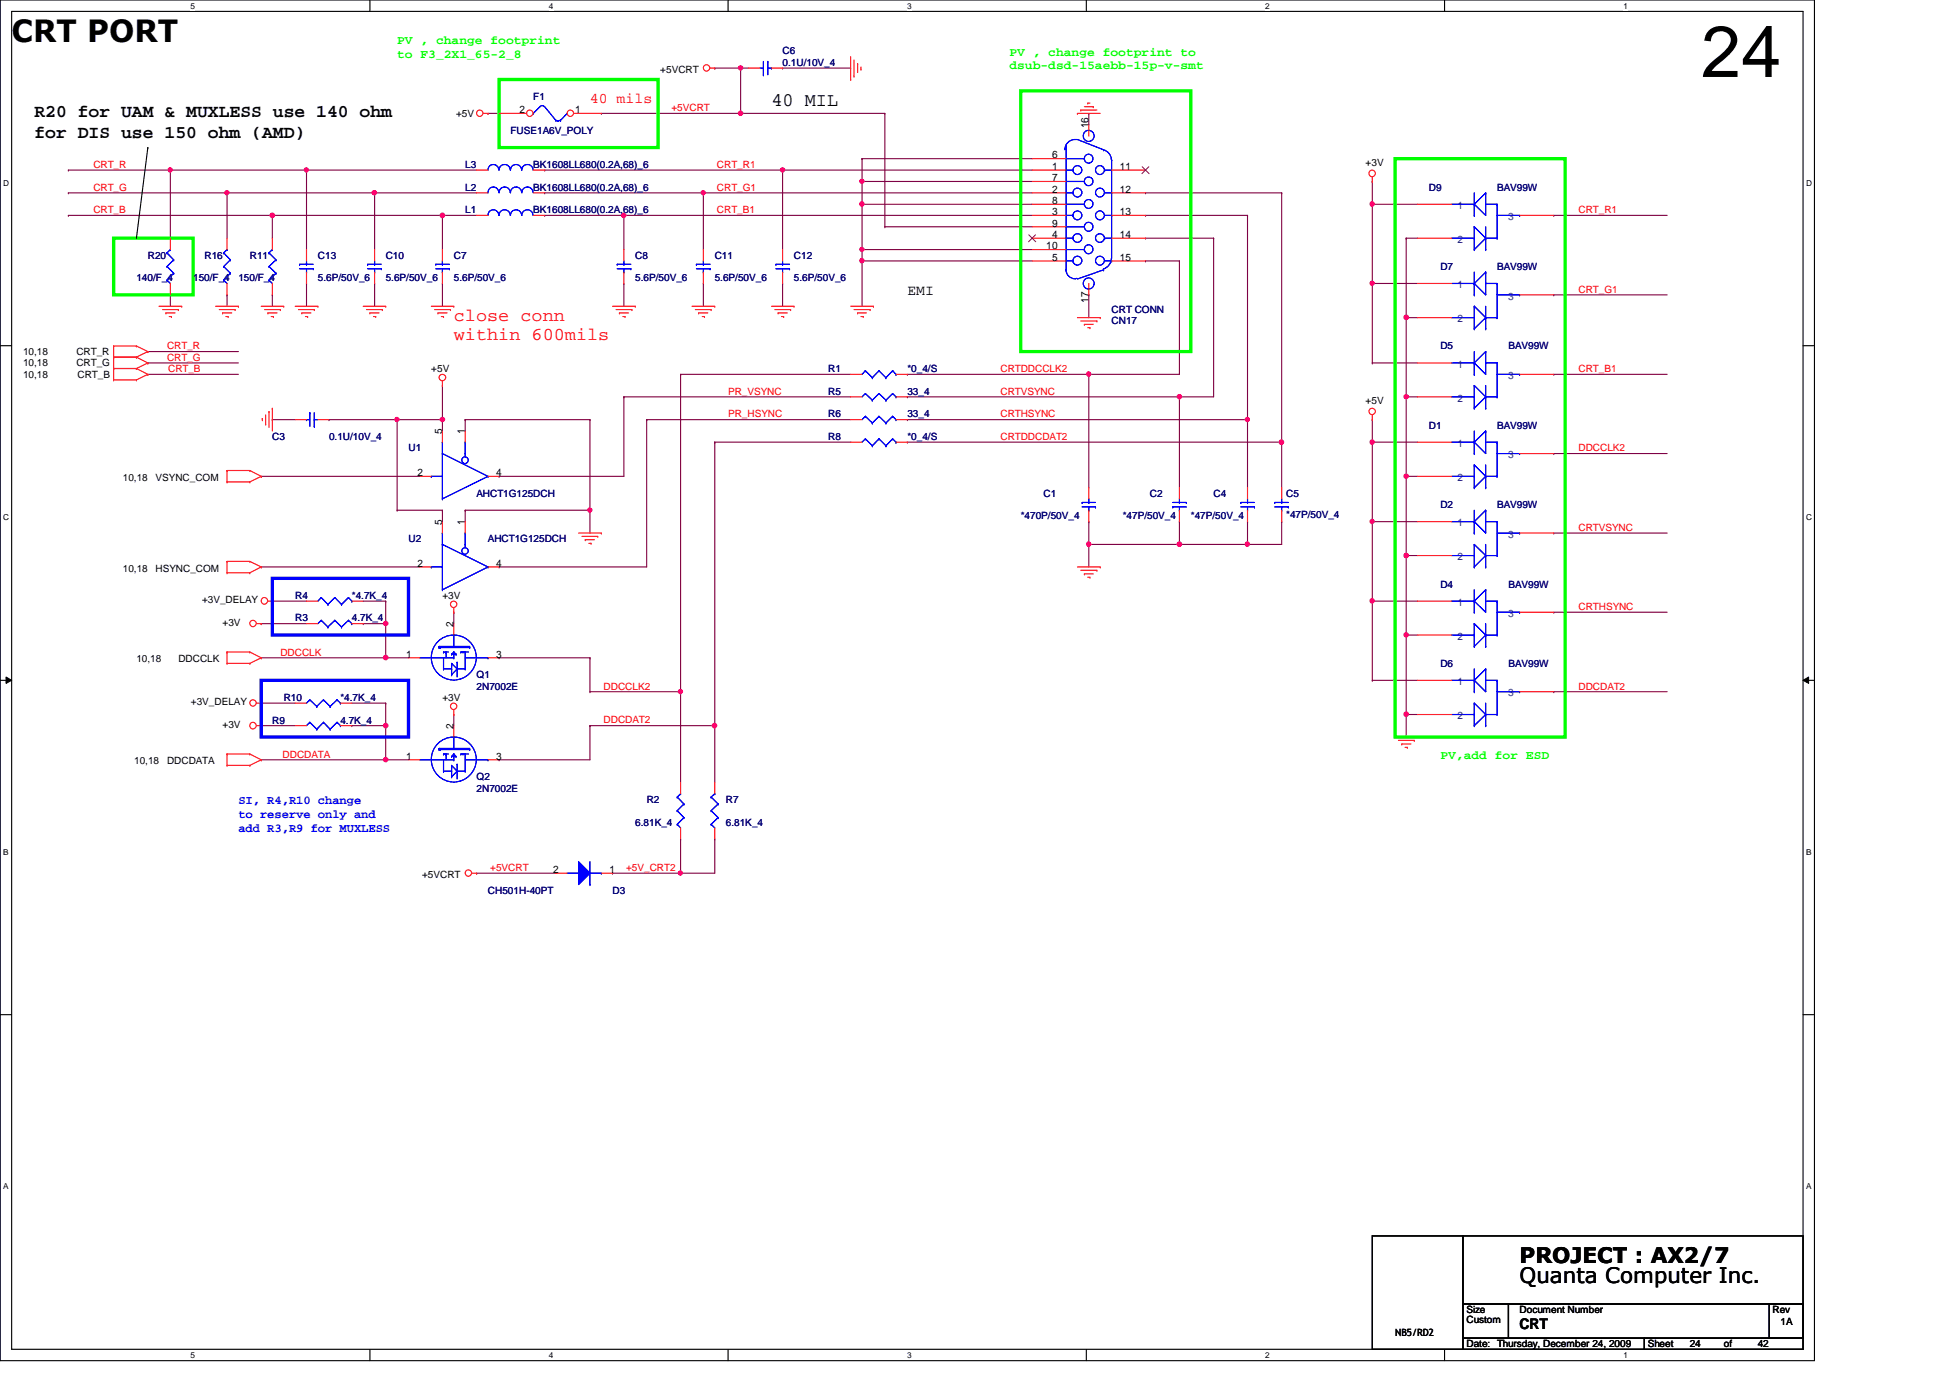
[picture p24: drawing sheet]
<svg xmlns="http://www.w3.org/2000/svg" width="297mm" height="210mm" viewBox="0 0 297 210" stroke-linecap="round" stroke-linejoin="round" font-family="sans-serif">
<defs><g id="words">
<text font-size="11" x="259.1" y="11.7">24</text>
<text font-size="4.7" x="1.8" y="6.4">CRT PORT</text>
<g font-size="3.3">
<text x="231.5" y="195.5">Quanta Computer Inc.</text>
<text x="231.5" y="192.4">PROJECT : AX2/7</text>
</g>
<text font-size="2.9" x="117.5" y="16.2">40 MIL</text>
<g font-size="2.8">
<text x="5.2" y="17.9">R20 for UAM &amp; MUXLESS use 140 ohm</text>
<text x="5.2" y="21">for DIS use 150 ohm (AMD)</text>
</g>
<g font-size="2.8" fill="#f00">
<text x="69.1" y="48.9">close conn</text>
<text x="69.1" y="51.8">within 600mils</text>
</g>
<text font-size="2.2" fill="#f00" x="89.9" y="15.7">40 mils</text>
<g font-size="2.2">
<text x="138.2" y="45">EMI</text>
<text x="231.5" y="202.4">CRT</text>
</g>
<g font-size="1.9" fill="#0f0">
<text x="60.5" y="6.8">PV , change footprint</text>
<text x="60.5" y="8.9">to F3_2X1_65-2_8</text>
<text x="153.8" y="8.5">PV , change footprint to</text>
<text x="153.8" y="10.6">dsub-dsd-15aebb-15p-v-smt</text>
<text x="219.4" y="115.6">PV,add for ESD</text>
</g>
<g font-size="1.9" fill="#00f">
<text x="36.3" y="122.5">SI, R4,R10 change</text>
<text x="36.3" y="124.6">to reserve only and</text>
<text x="36.3" y="126.7">add R3,R9 for MUXLESS</text>
</g>
<g font-size="1.6">
<text x="79.1" y="17.2">2</text>
<text x="87.6" y="17.2">1</text>
<text x="165.8" y="19.5" transform="rotate(-90 165.8 19.5)">16</text>
<text x="160.3" y="25.9">1</text>
<text x="160.3" y="29.3">2</text>
<text x="160.3" y="24.1">6</text>
<text x="160.3" y="27.6">7</text>
<text x="170.6" y="29.3">12</text>
<text x="170.6" y="25.9">11</text>
<text x="160.3" y="32.8">3</text>
<text x="160.3" y="31.1">8</text>
<text x="160.3" y="34.5">9</text>
<text x="170.6" y="32.8">13</text>
<text x="159.4" y="38">10</text>
<text x="160.3" y="36.2">4</text>
<text x="160.3" y="39.7">5</text>
<text x="170.6" y="39.7">15</text>
<text x="170.6" y="36.2">14</text>
<text x="165.8" y="46.1" transform="rotate(-90 165.8 46.1)">17</text>
<text x="67.3" y="66.1" transform="rotate(-90 67.3 66.1)">5</text>
<text x="70.8" y="66.1" transform="rotate(-90 70.8 66.1)">1</text>
<text x="63.6" y="72.5">2</text>
<text x="75.6" y="72.5">4</text>
<text x="67.3" y="80" transform="rotate(-90 67.3 80)">5</text>
<text x="70.8" y="80" transform="rotate(-90 70.8 80)">1</text>
<text x="63.6" y="86.3">2</text>
<text x="75.6" y="86.3">4</text>
<text x="69.1" y="95.5" transform="rotate(-90 69.1 95.5)">2</text>
<text x="61.8" y="100.2">1</text>
<text x="75.6" y="100.2">3</text>
<text x="69.1" y="111" transform="rotate(-90 69.1 111)">2</text>
<text x="61.8" y="115.7">1</text>
<text x="75.6" y="115.7">3</text>
<text x="84.3" y="133">2</text>
<text x="92.8" y="133">1</text>
</g>
<g font-size="1.6" fill="#004080">
<text x="222" y="31.8">1</text>
<text x="229.7" y="33.5">3</text>
<text x="222" y="37">2</text>
<text x="222" y="43.9">1</text>
<text x="229.7" y="45.6">3</text>
<text x="222" y="49.1">2</text>
<text x="222" y="56">1</text>
<text x="229.7" y="57.7">3</text>
<text x="222" y="61.2">2</text>
<text x="222" y="68.1">1</text>
<text x="229.7" y="69.8">3</text>
<text x="222" y="73.3">2</text>
<text x="222" y="80.2">1</text>
<text x="229.7" y="81.9">3</text>
<text x="222" y="85.3">2</text>
<text x="222" y="92.3">1</text>
<text x="229.7" y="94">3</text>
<text x="222" y="97.5">2</text>
<text x="222" y="104.4">1</text>
<text x="229.7" y="106.1">3</text>
<text x="222" y="109.6">2</text>
</g>
<g font-size="1.5">
<text x="100.6" y="11.1">+5VCRT</text>
<text x="69.5" y="17.8">+5V</text>
<text x="208" y="25.2">+3V</text>
<text x="3.5" y="55.8">10,18</text>
<text x="3.5" y="54.1">10,18</text>
<text x="3.5" y="57.5">10,18</text>
<text x="11.6" y="55.8">CRT_G</text>
<text x="11.6" y="54.1">CRT_R</text>
<text x="11.8" y="57.5">CRT_B</text>
<text x="65.7" y="56.7">+5V</text>
<text x="208" y="61.5">+5V</text>
<text x="18.7" y="73.2">10,18</text>
<text x="23.7" y="73.2">VSYNC_COM</text>
<text x="18.7" y="87.1">10,18</text>
<text x="23.7" y="87.1">HSYNC_COM</text>
<text x="30.8" y="91.9">+3V_DELAY</text>
<text x="33.9" y="95.4">+3V</text>
<text x="67.4" y="91.2">+3V</text>
<text x="20.8" y="100.9">10,18</text>
<text x="27.2" y="100.9">DDCCLK</text>
<text x="29.1" y="107.4">+3V_DELAY</text>
<text x="67.4" y="106.8">+3V</text>
<text x="33.9" y="110.9">+3V</text>
<text x="20.4" y="116.4">10,18</text>
<text x="25.4" y="116.4">DDCDATA</text>
<text x="64.3" y="133.7">+5VCRT</text>
<text x="212.5" y="203.6">NB5/RD2</text>
<text x="223.4" y="201.6">Custom</text>
<text x="223.4" y="200">Size</text>
<text x="231.5" y="200">Document Number</text>
<text x="270" y="200">Rev</text>
<text x="271.2" y="201.8">1A</text>
<text x="223.4" y="205.2">Date: Thursday, December 24, 2009</text>
<text x="251" y="205.2">Sheet</text>
<text x="257.4" y="205.2">24</text>
<text x="262.6" y="205.2">of</text>
<text x="267.8" y="205.2">42</text>
</g>
<g font-size="1.5" fill="#000080">
<text x="119.2" y="8.3">C6</text>
<text x="119.2" y="10">0.1U/10V_4</text>
<text x="81.2" y="15.2">F1</text>
<text x="77.8" y="20.4">FUSE1A6V_POLY</text>
<text x="70.9" y="25.6">L3</text>
<text x="70.9" y="29">L2</text>
<text x="81.2" y="25.6">BK1608LL680(0.2A,68)_6</text>
<text x="81.2" y="29">BK1608LL680(0.2A,68)_6</text>
<text x="217.7" y="29">D9</text>
<text x="228" y="29">BAV99W</text>
<text x="70.9" y="32.5">L1</text>
<text x="81.2" y="32.5">BK1608LL680(0.2A,68)_6</text>
<text x="22.5" y="39.4">R20</text>
<text x="31.2" y="39.4">R16</text>
<text x="38.1" y="39.4">R11</text>
<text x="48.4" y="39.4">C13</text>
<text x="58.8" y="39.4">C10</text>
<text x="69.1" y="39.4">C7</text>
<text x="96.8" y="39.4">C8</text>
<text x="108.9" y="39.4">C11</text>
<text x="120.9" y="39.4">C12</text>
<text x="219.4" y="41.1">D7</text>
<text x="228" y="41.1">BAV99W</text>
<text x="20.8" y="42.8">140/F_4</text>
<text x="29.4" y="42.8">150/F_4</text>
<text x="36.3" y="42.8">150/F_4</text>
<text x="48.4" y="42.8">5.6P/50V_6</text>
<text x="58.8" y="42.8">5.6P/50V_6</text>
<text x="69.1" y="42.8">5.6P/50V_6</text>
<text x="96.8" y="42.8">5.6P/50V_6</text>
<text x="108.9" y="42.8">5.6P/50V_6</text>
<text x="120.9" y="42.8">5.6P/50V_6</text>
<text x="169.3" y="47.7">CRT CONN</text>
<text x="169.3" y="49.4">CN17</text>
<text x="219.4" y="53.2">D5</text>
<text x="229.8" y="53.2">BAV99W</text>
<text x="126.2" y="56.7">R1</text>
<text x="138.2" y="56.7">*0_4/S</text>
<text x="126.2" y="60.1">R5</text>
<text x="126.2" y="63.6">R6</text>
<text x="138.2" y="60.1">33_4</text>
<text x="138.2" y="63.6">33_4</text>
<text x="217.7" y="65.3">D1</text>
<text x="228" y="65.3">BAV99W</text>
<text x="41.5" y="67.1">C3</text>
<text x="50.1" y="67.1">0.1U/10V_4</text>
<text x="62.2" y="68.7">U1</text>
<text x="126.2" y="67.1">R8</text>
<text x="138.2" y="67.1">*0_4/S</text>
<text x="72.6" y="75.7">AHCT1G125DCH</text>
<text x="159" y="75.7">C1</text>
<text x="175.2" y="75.7">C2</text>
<text x="184.9" y="75.7">C4</text>
<text x="195.9" y="75.7">C5</text>
<text x="219.4" y="77.4">D2</text>
<text x="228" y="77.4">BAV99W</text>
<text x="62.2" y="82.6">U2</text>
<text x="74.3" y="82.6">AHCT1G125DCH</text>
<text x="155.5" y="79.1">*470P/50V_4</text>
<text x="171" y="79.1">*47P/50V_4</text>
<text x="181.4" y="79.1">*47P/50V_4</text>
<text x="195.9" y="79">*47P/50V_4</text>
<text x="219.4" y="89.5">D4</text>
<text x="229.8" y="89.5">BAV99W</text>
<text x="45" y="94.7">R3</text>
<text x="45" y="91.2">R4</text>
<text x="53.6" y="94.7">4.7K_4</text>
<text x="53.6" y="91.2">*4.7K_4</text>
<text x="219.4" y="101.6">D6</text>
<text x="229.8" y="101.6">BAV99W</text>
<text x="43.2" y="106.8">R10</text>
<text x="51.9" y="106.8">*4.7K_4</text>
<text x="72.6" y="103.3">Q1</text>
<text x="72.6" y="105">2N7002E</text>
<text x="41.5" y="110.2">R9</text>
<text x="51.9" y="110.2">4.7K_4</text>
<text x="72.6" y="118.9">Q2</text>
<text x="72.6" y="120.6">2N7002E</text>
<text x="96.8" y="125.8">6.81K_4</text>
<text x="98.5" y="122.3">R2</text>
<text x="110.6" y="122.3">R7</text>
<text x="110.6" y="125.8">6.81K_4</text>
<text x="74.3" y="136.1">CH501H-40PT</text>
<text x="93.3" y="136.1">D3</text>
</g>
<g font-size="1.5" fill="#f00">
<text x="102.3" y="16.9">+5VCRT</text>
<text x="14.2" y="25.6">CRT_R</text>
<text x="14.2" y="29">CRT_G</text>
<text x="109.2" y="29">CRT_G1</text>
<text x="109.2" y="25.6">CRT_R1</text>
<text x="14.2" y="32.5">CRT_B</text>
<text x="109.2" y="32.5">CRT_B1</text>
<text x="240.5" y="32.5">CRT_R1</text>
<text x="240.5" y="44.6">CRT_G1</text>
<text x="25.4" y="53.2">CRT_R</text>
<text x="25.4" y="54.9">CRT_G</text>
<text x="25.6" y="56.7">CRT_B</text>
<text x="152.4" y="56.7">CRTDDCCLK2</text>
<text x="240.5" y="56.7">CRT_B1</text>
<text x="110.9" y="60.1">PR_VSYNC</text>
<text x="110.9" y="63.6">PR_HSYNC</text>
<text x="152.4" y="63.6">CRTHSYNC</text>
<text x="152.4" y="60.1">CRTVSYNC</text>
<text x="152.4" y="67">CRTDDCDAT2</text>
<text x="240.5" y="68.7">DDCCLK2</text>
<text x="240.5" y="80.9">CRTVSYNC</text>
<text x="240.5" y="92.9">CRTHSYNC</text>
<text x="42.7" y="99.9">DDCCLK</text>
<text x="91.9" y="105">DDCCLK2</text>
<text x="240.5" y="105">DDCDAT2</text>
<text x="91.9" y="110.2">DDCDAT2</text>
<text x="43" y="115.4">DDCDATA</text>
<text x="74.7" y="132.7">+5VCRT</text>
<text x="95.4" y="132.7">+5V_CRT2</text>
</g>
<g font-size="1.3">
<text x="29" y="1.4">5</text>
<text x="83.6" y="1.4">4</text>
<text x="138.2" y="1.4">3</text>
<text x="192.7" y="1.4">2</text>
<text x="247.3" y="1.4">1</text>
<text x=".5" y="28.3">D</text>
<text x="275.1" y="28.3">D</text>
<text x=".5" y="79.2">C</text>
<text x="275.1" y="79.2">C</text>
<text x=".5" y="130.2">B</text>
<text x="275.1" y="130.2">B</text>
<text x=".5" y="181.1">A</text>
<text x="275.1" y="181.1">A</text>
<text x="29" y="206.9">5</text>
<text x="83.6" y="206.9">4</text>
<text x="138.2" y="206.9">3</text>
<text x="192.7" y="206.9">2</text>
<text x="247.3" y="206.9">1</text>
</g>
</g></defs>
<path d="M0 0h276.4v207.3h-276.4zM1.8 1.7h272.9v203.8h-272.9z" fill="none" stroke="#000" stroke-width=".17"/>
<g fill="#fff">
<path d="M29 .2h.7v1.4h-.7z"/>
<path d="M29 205.7h.7v1.4h-.7z"/>
</g>
<path d="M56.3 0v1.7M56.3 205.5v1.8" fill="none" stroke="#000" stroke-width=".17"/>
<g fill="#fff">
<path d="M83.6 .2h.7v1.4h-.7z"/>
<path d="M83.6 205.7h.7v1.4h-.7z"/>
</g>
<path d="M110.9 0v1.7M110.9 205.5v1.8" fill="none" stroke="#000" stroke-width=".17"/>
<g fill="#fff">
<path d="M138.2 .2h.6v1.4h-.6z"/>
<path d="M138.2 205.7h.6v1.4h-.6z"/>
</g>
<path d="M165.5 0v1.7M165.5 205.5v1.8" fill="none" stroke="#000" stroke-width=".17"/>
<g fill="#fff">
<path d="M192.7 .2h.7v1.4h-.7z"/>
<path d="M192.7 205.7h.7v1.4h-.7z"/>
</g>
<path d="M220 0v1.7M220 205.5v1.8" fill="none" stroke="#000" stroke-width=".17"/>
<g fill="#fff">
<path d="M247.3 .2h.7v1.4h-.7z"/>
<path d="M247.3 205.7h.7v1.4h-.7z"/>
<path d="M.5 27.2h.9v1.4h-.9z"/>
<path d="M275.1 27.2h.9v1.4h-.9z"/>
<path d="M.5 78.1h.9v1.4h-.9z"/>
<path d="M275.1 78.1h.9v1.4h-.9z"/>
</g>
<path d="M0 52.7h1.8M274.7 52.7h1.7" fill="none" stroke="#000" stroke-width=".17"/>
<g fill="#fff">
<path d="M.5 129.1h.8v1.4h-.8z"/>
<path d="M275.1 129.1h.8v1.4h-.8z"/>
</g>
<path d="M0 103.6h1.8M274.7 103.6h1.7" fill="none" stroke="#000" stroke-width=".17"/>
<path d="M.9 103.1l.9 .5-.9 .5zM274.7 103.6l.8-.5v1z" fill="#000"/>
<path d="M.9 103.1l.9 .5-.9 .5zM274.7 103.6l.8-.5v1z" fill="none" stroke="#000" stroke-width=".15"/>
<g fill="#fff">
<path d="M.5 180h.8v1.4h-.8z"/>
<path d="M275.1 180h.8v1.4h-.8z"/>
</g>
<path d="M0 154.6h1.8M274.7 154.6h1.7" fill="none" stroke="#000" stroke-width=".17"/>
<path d="M58.8 95h.1M58.8 95v5.2M89.9 110.5h.1M89.9 110.5h19M89.9 110.5v5.2" fill="none" stroke="#800040" stroke-width=".17"/>
<circle cx="58.8" cy="100.2" r=".34" fill="#f0f"/>
<circle cx="58.8" cy="100.2" r=".34" fill="none" stroke="#f0f" stroke-width=".17"/>
<circle cx="58.8" cy="95" r=".33" fill="#f0f"/>
<circle cx="58.8" cy="95" r=".33" fill="none" stroke="#f0f" stroke-width=".17"/>
<path d="M58.8 115.7h.1M58.8 115.7h3.4" fill="none" stroke="#800040" stroke-width=".17"/>
<circle cx="58.8" cy="115.7" r=".33" fill="#f0f"/>
<circle cx="58.8" cy="115.7" r=".33" fill="none" stroke="#f0f" stroke-width=".17"/>
<path d="M39.8 95h.1M39.8 95h6.9M39.8 110.5h.1M39.8 110.5h5.2M53.6 110.5h.1M53.6 110.5h5.2" fill="none" stroke="#800040" stroke-width=".17"/>
<circle cx="58.8" cy="110.5" r=".34" fill="#f0f"/>
<circle cx="58.8" cy="110.5" r=".34" fill="none" stroke="#f0f" stroke-width=".17"/>
<g fill="none" stroke="#800040" stroke-width=".17">
<path d="M60.5 63.9h.1M60.5 63.9h6.9M55.3 95h.1M55.3 95h3.5M58.8 110.5h.1M58.8 100.2h.1M58.8 110.5v5.2M58.8 100.2h3.4M69.1 108.8h.1M69.1 108.8v1.7M89.9 105.4h.1M89.9 100.2h.1"/>
<path d="M89.9 105.4h13.8M89.9 100.2v5.2"/>
</g>
<circle cx="67.4" cy="63.9" r=".33" fill="#f0f"/>
<circle cx="67.4" cy="63.9" r=".33" fill="none" stroke="#f0f" stroke-width=".17"/>
<circle cx="60.5" cy="63.9" r=".32" fill="#f0f"/>
<circle cx="60.5" cy="63.9" r=".32" fill="none" stroke="#f0f" stroke-width=".17"/>
<path d="M108.9 110.5h.1M108.9 110.5v8.7" fill="none" stroke="#800040" stroke-width=".17"/>
<circle cx="108.8" cy="110.5" r=".34" fill="#f0f"/>
<circle cx="108.8" cy="110.5" r=".34" fill="none" stroke="#f0f" stroke-width=".17"/>
<g fill="none" stroke="#800040" stroke-width=".17">
<path d="M119.2 10.4h.1M119.2 10.4h10.4M165.9 17.3h.1M165.9 17.3v1.7M95 32.8h.1M95 32.8v5.2M60.5 77.7h.1M60.5 63.9h.1M60.5 77.7h6.9M60.5 63.9v13.8M70.9 77.7h.1M70.9 77.7v1.8"/>
<path d="M179.7 60.5h.1M179.7 60.5v13.8M179.7 60.5h5.2"/>
</g>
<circle cx="179.7" cy="60.4" r=".33" fill="#f0f"/>
<circle cx="179.7" cy="60.4" r=".33" fill="none" stroke="#f0f" stroke-width=".17"/>
<g fill="none" stroke="#800040" stroke-width=".17">
<path d="M74.3 17.3h.1M74.3 17.3h1.7M134.8 17.3h.1M134.8 17.3v17.2M10.4 25.9h.1M10.4 25.9h15.5M119.2 25.9h.1M119.2 25.9v12.1M174.5 39.8h.1M174.5 39.8h5.2M103.7 57h.1M103.7 57h25.9"/>
<path d="M41.5 63.9h.1M41.5 63.9h3.5M108.9 67.4h.1M108.9 67.4h20.7M138.2 67.4h.1M138.2 67.4h57"/>
</g>
<circle cx="195.2" cy="67.3" r=".34" fill="#f0f"/>
<circle cx="195.2" cy="67.3" r=".34" fill="none" stroke="#f0f" stroke-width=".17"/>
<path d="M112.8 10.4h.1M112.8 10.4v6.9" fill="none" stroke="#800040" stroke-width=".17"/>
<circle cx="112.8" cy="17.2" r=".33" fill="#f0f"/>
<circle cx="112.8" cy="17.2" r=".33" fill="none" stroke="#f0f" stroke-width=".17"/>
<circle cx="112.8" cy="10.3" r=".33" fill="#f0f"/>
<circle cx="112.8" cy="10.3" r=".33" fill="none" stroke="#f0f" stroke-width=".17"/>
<path d="M119.2 25.9h.1M119.2 25.9h38" fill="none" stroke="#800040" stroke-width=".17"/>
<circle cx="119.2" cy="25.9" r=".33" fill="#f0f"/>
<circle cx="119.2" cy="25.9" r=".33" fill="none" stroke="#f0f" stroke-width=".17"/>
<g fill="none" stroke="#800040" stroke-width=".17">
<path d="M112.8 17.3h.1M112.8 17.3h22M107.1 29.4h.1M107.1 29.4v8.6M174.5 36.3h.1M174.5 36.3h10.4M67.4 58.7h.1M67.4 58.7v5.2M165.9 57h.1M165.9 57v17.3M165.9 57h13.8M67.4 77.7h.1"/>
<path d="M67.4 77.7v1.8M138.2 63.9h.1M138.2 63.9h51.8M39.8 86.4h.1M39.8 86.4h24.2M108.9 127.8h.1M108.9 127.8v5.2"/>
</g>
<circle cx="165.8" cy="57" r=".33" fill="#f0f"/>
<circle cx="165.8" cy="57" r=".33" fill="none" stroke="#f0f" stroke-width=".17"/>
<g fill="none" stroke="#800040" stroke-width=".17">
<path d="M108.9 10.4h.1M108.9 10.4h3.9M34.6 29.4h.1M34.6 29.4h22.5M174.5 32.8h.1M174.5 32.8h15.5M179.7 39.8h.1M179.7 39.8v17.2M165.9 44.9h.1M165.9 44.9v3.5M50.1 63.9h.1M50.1 63.9h10.4"/>
<path d="M67.4 63.9h.1M67.4 63.9v1.8M95 60.5h.1M95 60.5h34.6M98.5 63.9h.1M98.5 63.9h31.1"/>
</g>
<circle cx="57" cy="29.4" r=".33" fill="#f0f"/>
<circle cx="57" cy="29.4" r=".33" fill="none" stroke="#f0f" stroke-width=".17"/>
<circle cx="34.6" cy="29.4" r=".32" fill="#f0f"/>
<circle cx="34.6" cy="29.4" r=".32" fill="none" stroke="#f0f" stroke-width=".17"/>
<path d="M112.8 10.4h.1M112.8 10.4h1.2M184.9 36.3h.1M184.9 36.3v24.2M190 63.9h.1M190 63.9v10.4" fill="none" stroke="#800040" stroke-width=".17"/>
<circle cx="190" cy="63.9" r=".32" fill="#f0f"/>
<circle cx="190" cy="63.9" r=".32" fill="none" stroke="#f0f" stroke-width=".17"/>
<g fill="none" stroke="#800040" stroke-width=".17">
<path d="M134.8 34.5h.1M134.8 34.5h22.4M209 31.1h.1M209 31.1h6.9M236.7 32.8h.1M236.7 32.8h17.3M209 43.2h.1M209 43.2h6.9M236.7 57h.1M236.7 44.9h.1M236.7 57h17.3M236.7 44.9h17.3"/>
<path d="M39.8 72.6h.1M39.8 72.6h24.2M209 67.4h.1M209 67.4v12.1M236.7 69.1h.1M236.7 69.1h17.3M236.7 93.3h.1M236.7 81.2h.1M236.7 93.3h17.3M236.7 81.2h17.3M236.7 105.4h.1M236.7 105.4h17.3"/>
</g>
<circle cx="209" cy="67.3" r=".33" fill="#f0f"/>
<circle cx="209" cy="67.3" r=".33" fill="none" stroke="#f0f" stroke-width=".17"/>
<path d="M107.1 29.4h.1M107.1 29.4h50.1M209 55.3h.1M209 55.3h6.9" fill="none" stroke="#800040" stroke-width=".17"/>
<circle cx="107.1" cy="29.4" r=".32" fill="#f0f"/>
<circle cx="107.1" cy="29.4" r=".32" fill="none" stroke="#f0f" stroke-width=".17"/>
<path d="M46.7 25.9h.1M46.7 25.9v12.1M95 32.8h.1M95 32.8h62.2" fill="none" stroke="#800040" stroke-width=".17"/>
<circle cx="95" cy="32.8" r=".33" fill="#f0f"/>
<circle cx="95" cy="32.8" r=".33" fill="none" stroke="#f0f" stroke-width=".17"/>
<path d="M214.2 72.6h.1M214.2 72.6v12" fill="none" stroke="#800040" stroke-width=".17"/>
<circle cx="214.2" cy="72.5" r=".33" fill="#f0f"/>
<circle cx="214.2" cy="72.5" r=".33" fill="none" stroke="#f0f" stroke-width=".17"/>
<path d="M209 91.6h.1M209 91.6h6.9M209 91.6v12" fill="none" stroke="#800040" stroke-width=".17"/>
<circle cx="209" cy="91.5" r=".33" fill="#f0f"/>
<circle cx="209" cy="91.5" r=".33" fill="none" stroke="#f0f" stroke-width=".17"/>
<path d="M209 27.6h.1M209 27.6v3.5M209 43.2h.1M209 43.2v12.1M209 67.4h.1M209 79.5h.1M209 67.4h6.9M209 79.5h6.9M209 103.6h.1M209 103.6h6.9" fill="none" stroke="#800040" stroke-width=".17"/>
<circle cx="209" cy="43.2" r=".32" fill="#f0f"/>
<circle cx="209" cy="43.2" r=".32" fill="none" stroke="#f0f" stroke-width=".17"/>
<path d="M209 31.1h.1M209 31.1v12.1" fill="none" stroke="#800040" stroke-width=".17"/>
<circle cx="209" cy="31.1" r=".33" fill="#f0f"/>
<circle cx="209" cy="31.1" r=".33" fill="none" stroke="#f0f" stroke-width=".17"/>
<path d="M25.9 25.9h.1M25.9 25.9v10.4M131.3 27.6h.1M131.3 27.6v3.5M214.2 36.3h.1M214.2 36.3h1.7M25.9 44.9h.1M25.9 44.9v1.8M34.6 44.9h.1M34.6 44.9v1.8M165.9 79.5h.1M165.9 79.5v3.4" fill="none" stroke="#800040" stroke-width=".17"/>
<circle cx="131.3" cy="27.6" r=".32" fill="#f0f"/>
<circle cx="131.3" cy="27.6" r=".32" fill="none" stroke="#f0f" stroke-width=".17"/>
<g fill="none" stroke="#800040" stroke-width=".17">
<path d="M91.6 17.3h.1M91.6 17.3h21.2M131.3 24.2h.1M131.3 24.2h25.9M41.5 44.9h.1M41.5 44.9v1.8M179.7 79.5h.1M179.7 79.5v3.4M195.2 79.5h.1M195.2 79.5v3.4M214.2 60.5h.1M214.2 60.5h1.7"/>
<path d="M214.2 84.6h.1M214.2 84.6v12.1M72.6 133h.1M72.6 133h12.1"/>
</g>
<circle cx="214.2" cy="84.6" r=".34" fill="#f0f"/>
<circle cx="214.2" cy="84.6" r=".34" fill="none" stroke="#f0f" stroke-width=".17"/>
<path d="M165.9 82.9h.1M165.9 82.9h13.8" fill="none" stroke="#800040" stroke-width=".17"/>
<circle cx="165.8" cy="82.9" r=".33" fill="#f0f"/>
<circle cx="165.8" cy="82.9" r=".33" fill="none" stroke="#f0f" stroke-width=".17"/>
<path d="M214.2 48.4h.1M214.2 48.4v12.1M70.9 63.9h.1M70.9 63.9h19M165.9 82.9h.1M165.9 82.9v3.5" fill="none" stroke="#800040" stroke-width=".17"/>
<circle cx="214.2" cy="48.3" r=".34" fill="#f0f"/>
<circle cx="214.2" cy="48.3" r=".34" fill="none" stroke="#f0f" stroke-width=".17"/>
<g fill="none" stroke="#800040" stroke-width=".17">
<path d="M131.3 38h.1M131.3 31.1h.1M131.3 38h25.9M131.3 31.1h25.9M214.2 36.3h.1M214.2 36.3v12.1M57.1 43.2h.1M57.1 43.2v3.5M119.2 43.2h.1M119.2 43.2v3.5M70.9 77.7h.1M70.9 77.7h19"/>
<path d="M190 79.5h.1M190 79.5v3.4M214.2 60.5h.1M214.2 60.5v12.1"/>
</g>
<circle cx="214.2" cy="60.4" r=".33" fill="#f0f"/>
<circle cx="214.2" cy="60.4" r=".33" fill="none" stroke="#f0f" stroke-width=".17"/>
<path d="M214.2 48.4h.1M214.2 48.4h1.7M214.2 72.6h.1M214.2 72.6h1.7M190 82.9h.1M190 82.9h5.2M214.2 96.7h.1M214.2 96.7h1.7" fill="none" stroke="#800040" stroke-width=".17"/>
<circle cx="190" cy="82.9" r=".33" fill="#f0f"/>
<circle cx="190" cy="82.9" r=".33" fill="none" stroke="#f0f" stroke-width=".17"/>
<path d="M131.3 39.8h.1M131.3 39.8h25.9" fill="none" stroke="#800040" stroke-width=".17"/>
<circle cx="131.3" cy="39.7" r=".33" fill="#f0f"/>
<circle cx="131.3" cy="39.7" r=".33" fill="none" stroke="#f0f" stroke-width=".17"/>
<path d="M131.3 24.2h.1M131.3 24.2v3.4M107.1 43.2h.1M107.1 43.2v3.5M214.2 84.6h.1M214.2 84.6h1.7M214.2 108.8h.1M214.2 108.8h1.7M214.2 108.8v3.5" fill="none" stroke="#800040" stroke-width=".17"/>
<circle cx="214.2" cy="108.8" r=".34" fill="#f0f"/>
<circle cx="214.2" cy="108.8" r=".34" fill="none" stroke="#f0f" stroke-width=".17"/>
<path d="M131.3 39.8h.1M131.3 31.1h.1M131.3 31.1v6.9M131.3 39.8v6.9M67.4 43.2h.1M67.4 43.2v3.5M95 43.2h.1M95 43.2v3.5M70.9 63.9h.1M70.9 63.9v1.8" fill="none" stroke="#800040" stroke-width=".17"/>
<circle cx="131.3" cy="31.1" r=".33" fill="#f0f"/>
<circle cx="131.3" cy="31.1" r=".33" fill="none" stroke="#f0f" stroke-width=".17"/>
<path d="M131.3 27.6h.1M131.3 27.6h25.9M89.9 63.9h.1M89.9 63.9v13.8" fill="none" stroke="#800040" stroke-width=".17"/>
<circle cx="89.8" cy="77.7" r=".32" fill="#f0f"/>
<circle cx="89.8" cy="77.7" r=".32" fill="none" stroke="#f0f" stroke-width=".17"/>
<path d="M10.4 29.4h.1M10.4 29.4h24.2M25.9 25.9h.1M25.9 25.9h20.8M34.6 29.4h.1M34.6 29.4v6.9M57.1 29.4h.1M57.1 29.4v8.6" fill="none" stroke="#800040" stroke-width=".17"/>
<circle cx="46.7" cy="25.9" r=".32" fill="#f0f"/>
<circle cx="46.7" cy="25.9" r=".32" fill="none" stroke="#f0f" stroke-width=".17"/>
<circle cx="25.9" cy="25.9" r=".32" fill="#f0f"/>
<circle cx="25.9" cy="25.9" r=".32" fill="none" stroke="#f0f" stroke-width=".17"/>
<path d="M10.4 32.8h.1M10.4 32.8h31.1M67.4 32.8h.1M67.4 32.8h5.2M67.4 32.8v5.2M22.5 53.6h.1M22.5 55.3h.1M22.5 57h.1M22.5 53.6h13.8M22.5 55.3h13.8M22.5 57h13.8" fill="none" stroke="#800040" stroke-width=".17"/>
<circle cx="67.4" cy="32.8" r=".34" fill="#f0f"/>
<circle cx="67.4" cy="32.8" r=".34" fill="none" stroke="#f0f" stroke-width=".17"/>
<path d="M41.5 32.8h.1M41.5 32.8v3.5M41.5 32.8h25.9M46.7 25.9h.1M46.7 25.9h25.9M57.1 29.4h.1M57.1 29.4h15.5" fill="none" stroke="#800040" stroke-width=".17"/>
<circle cx="41.5" cy="32.8" r=".34" fill="#f0f"/>
<circle cx="41.5" cy="32.8" r=".34" fill="none" stroke="#f0f" stroke-width=".17"/>
<path d="M83 32.8h.1M83 29.4h.1M83 25.9h.1M83 32.8h12M83 29.4h24.1M83 25.9h36.2M179.7 82.9h.1M179.7 82.9h10.3" fill="none" stroke="#800040" stroke-width=".17"/>
<circle cx="179.7" cy="82.9" r=".34" fill="#f0f"/>
<circle cx="179.7" cy="82.9" r=".34" fill="none" stroke="#f0f" stroke-width=".17"/>
<path d="M190 32.8h.1M190 32.8v31.1M46.7 43.2h.1M46.7 43.2v3.5M39.8 100.2h.1M39.8 100.2h19M76 115.7h.1M76 100.2h.1M76 100.2h13.9M76 115.7h13.9M103.7 105.4h.1M103.7 105.4v13.8" fill="none" stroke="#800040" stroke-width=".17"/>
<circle cx="103.6" cy="105.3" r=".32" fill="#f0f"/>
<circle cx="103.6" cy="105.3" r=".32" fill="none" stroke="#f0f" stroke-width=".17"/>
<path d="M69.1 93.3h.1M69.1 93.3v1.7M39.8 115.7h.1M39.8 115.7h19M103.7 127.8h.1M103.7 133h.1M103.7 127.8v5.2M103.7 133h5.2" fill="none" stroke="#800040" stroke-width=".17"/>
<circle cx="103.6" cy="133" r=".32" fill="#f0f"/>
<circle cx="103.6" cy="133" r=".32" fill="none" stroke="#f0f" stroke-width=".17"/>
<path d="M131.3 38h.1M131.3 38v1.8M89.9 77.7h.1M89.9 77.7v3.5M98.5 63.9h.1M98.5 63.9v22.5h-22.5M76 86.4h.1" fill="none" stroke="#800040" stroke-width=".17"/>
<circle cx="131.3" cy="38" r=".32" fill="#f0f"/>
<circle cx="131.3" cy="38" r=".32" fill="none" stroke="#f0f" stroke-width=".17"/>
<path d="M195.2 29.4h.1M195.2 29.4v38M103.7 57h.1M103.7 57v48.4M138.2 57h.1M138.2 57h27.7M108.9 67.4h.1M108.9 67.4v43.1M138.2 60.5h.1M138.2 60.5h41.5M214.2 96.7h.1M214.2 96.7v12.1" fill="none" stroke="#800040" stroke-width=".17"/>
<circle cx="214.2" cy="96.7" r=".33" fill="#f0f"/>
<circle cx="214.2" cy="96.7" r=".33" fill="none" stroke="#f0f" stroke-width=".17"/>
<path d="M209 79.5h.1M209 79.5v12.1" fill="none" stroke="#800040" stroke-width=".17"/>
<circle cx="209" cy="79.4" r=".32" fill="#f0f"/>
<circle cx="209" cy="79.4" r=".32" fill="none" stroke="#f0f" stroke-width=".17"/>
<g fill="none" stroke="#800040" stroke-width=".17">
<path d="M174.5 29.4h.1M174.5 29.4h20.7M76 72.6h.1M95 60.5h.1M95 60.5v12.1h-19M195.2 67.4h.1M195.2 67.4v6.9M209 63.9h.1M209 63.9v3.5M41.5 91.6h.1M41.5 91.6h5.2M55.3 91.6h3.5"/>
<path d="M58.8 91.6h.1M58.8 95h.1M58.8 91.6v3.4M39.8 107.1h.1M39.8 107.1h5.2M53.6 107.1h5.2M58.8 107.1h.1M58.8 110.5h.1M58.8 107.1v3.4M93.3 133h.1M93.3 133h10.4"/>
</g>
<g fill="none" stroke="#f00" stroke-width=".17">
<path d="M73.6 17.3h.7M74.3 17.3h.1M108.2 10.4h.7M108.9 10.4h.1M129.6 12.1h.1M129.6 8.6v3.5M130.1 11.6h.1M130.1 9.1v2.5M130.6 9.7h.1M130.6 9.7v1.3M131.1 10.5h.1M131.1 10.2v.3"/>
<path d="M164.1 17.3h.1M164.1 17.3h3.5M164.6 16.8h.1M164.6 16.8h2.5M165.2 16.3h1.3M165.7 15.7h.1M165.7 15.7h.3M166.5 16.3h.1M209 27.6h.1M209 27v.6M17.3 54.4h.1M17.3 56.1h.1"/>
<path d="M17.3 52.7h.1M17.3 57.9h.1M17.3 54.4h3.5M17.3 52.7v5.2M17.3 56.1h3.5M17.3 52.7h3.5M17.3 57.9h3.5M20.8 54.4h.1M20.8 56.1h.1M20.8 52.7h.1M20.8 57.9h.1M20.8 54.4l1.7 .9"/>
<path d="M20.8 52.7l1.7 .9M20.8 56.1l1.7 .9M22.5 55.3h.1M22.5 53.6h.1M22.5 57h.1M22.5 55.3l-1.7 .8M22.5 53.6l-1.7 .8M22.5 57l-1.7 .9M24.2 46.7h3.5M24.8 47.2h2.4M25.3 47.7h.1M25.3 47.7h1.4"/>
<path d="M25.8 48.2h.3M26.1 48.2h.1M27.2 47.2h.1M27.7 46.7h.1M32.8 46.7h3.5M33.4 47.2h2.4M33.9 47.7h.1M33.9 47.7h1.4M34.4 48.2h.4M34.8 48.2h.1M35.8 47.2h.1M36.3 46.7h.1"/>
<path d="M39.8 46.7h3.4M40.3 47.2h2.4M40.8 47.7h.1M40.8 47.7h1.4M41.3 48.2h.4M41.7 48.2h.1M42.7 47.2h.1M43.2 46.7h.1M45 46.7h3.4M45.5 47.2h2.4M46 47.7h.1M46 47.7h1.4"/>
<path d="M46.5 48.2h.4M46.9 48.2h.1M47.9 47.2h.1M48.4 46.7h.1M55.3 46.7h3.5M55.8 47.2h2.4M56.3 47.7h.1M56.3 47.7h1.4M56.9 48.2h.3M57.2 48.2h.1M58.2 47.2h.1M58.8 46.7h.1"/>
<path d="M65.7 46.7h3.4M66.2 47.2h2.4M66.7 47.7h.1M66.7 47.7h1.4M67.2 48.2h.4M67.4 58.7h.1M67.4 58v.7M67.6 48.2h.1M68.6 47.2h.1M69.1 46.7h.1M93.3 46.7h3.5M93.8 47.2h2.5"/>
<path d="M94.4 47.7h.1M94.4 47.7h1.4M94.9 48.2h.3M95.2 48.2h.1M96.3 47.2h.1M96.8 46.7h.1M105.4 46.7h3.5M105.9 47.2h2.4M106.4 47.7h.1M106.4 47.7h1.4M107 48.2h.3M107.3 48.2h.1"/>
<path d="M108.3 47.2h.1M108.9 46.7h.1M117.5 46.7h3.4M118 47.2h2.4M118.5 47.7h.1M118.5 47.7h1.4M119 48.2h.4M119.4 48.2h.1M120.4 47.2h.1M120.9 46.7h.1M129.6 46.7h3.5M130.1 47.2h2.4"/>
<path d="M130.6 47.7h.1M130.6 47.7h1.4M131.1 48.2h.4M131.5 48.2h.1M132.5 47.2h.1M133.1 46.7h.1M164.1 48.4h3.5M164.6 48.9h2.5M165.2 49.4h.1M165.2 49.4h1.3M165.7 49.9h.3M166 49.9h.1"/>
<path d="M167.1 48.9h.1M167.6 48.4h.1M34.6 73.4h.1M34.6 71.7h.1M34.6 71.7v1.7M34.6 71.7h3.5M34.6 73.4h3.5M38.1 71.7h.1M38.1 73.4h.1M38.1 71.7l1.7 .9M39.8 72.6h.1M39.8 72.6l-1.7 .8"/>
<path d="M40 63.8h.1M40 63.8v.3M40.5 64.6h.1M40.5 63.2v1.4M41 62.7h.1M41 62.7v2.4M41.5 62.2h.1M41.5 62.2v3.5M209 63.9h.1M209 63.2v.7M34.6 99.3h.1M34.6 87.2h.1"/>
<path d="M34.6 85.5h.1M34.6 85.5v1.7M34.6 99.3v1.7M34.6 99.3h3.5M34.6 85.5h3.5M34.6 87.2h3.5M38.1 99.3h.1M38.1 85.5h.1M38.1 87.2h.1M38.1 99.3l1.7 .9M38.1 85.5l1.7 .9M39.1 95h.7"/>
<path d="M39.8 86.4h.1M39.8 95h.1M39.8 86.4l-1.7 .8M40.8 91.6h.7M41.5 91.6h.1M69.1 93.3h.1M69.1 92.6v.7M88.1 81.2h3.5M88.6 81.7h2.5M89.2 82.2h.1M89.2 82.2h1.3M89.7 82.8h.3"/>
<path d="M90 82.8h.1M91.1 81.7h.1M91.6 81.2h.1M164.1 86.4h3.5M164.6 86.9h2.5M165.2 87.4h.1M165.2 87.4h1.3M165.7 87.9h.3M166 87.9h.1M167.1 86.9h.1M167.6 86.4h.1M215.9 91.6h5.2"/>
<path d="M215.9 96.7h5.2M231.5 93.3h5.2M34.6 116.6h.1M34.6 114.9h.1M34.6 101h.1M34.6 114.9h3.5M34.6 116.6h3.5M34.6 114.9v1.7M34.6 101h3.5M38.1 114.9h.1M38.1 116.6h.1M38.1 101h.1"/>
<path d="M38.1 114.9l1.7 .8M39.1 110.5h.7M39.1 107.1h.7M39.8 115.7h.1M39.8 100.2h.1M39.8 110.5h.1M39.8 107.1h.1M39.8 115.7l-1.7 .9M39.8 100.2l-1.7 .8M69.1 108.8h.1M69.1 108.1v.7M212.5 112.3h3.4"/>
<path d="M213 112.8h2.4M213.5 113.3h.1M213.5 113.3h1.4M214 113.8h.4M214.4 113.8h.1M215.4 112.8h.1M215.9 112.3h.1M71.9 133h.7M72.6 133h.1"/>
<circle cx="73.1" cy="17.2" r=".49"/>
<circle cx="107.6" cy="10.3" r=".49"/>
<circle cx="209" cy="26.4" r=".5"/>
<circle cx="67.4" cy="57.5" r=".5"/>
<circle cx="209" cy="62.7" r=".49"/>
<circle cx="38.5" cy="95" r=".49"/>
<circle cx="40.3" cy="91.5" r=".5"/>
<circle cx="69.1" cy="92" r=".49"/>
<circle cx="38.5" cy="110.5" r=".5"/>
<circle cx="38.5" cy="107.1" r=".49"/>
<circle cx="69.1" cy="107.6" r=".49"/>
<circle cx="71.3" cy="133" r=".49"/>
</g>
<path d="M22.5 22.5h.1M22.5 22.5l-1.7 13.8M209 188.3h13.8v17.2h-13.8zM222.8 188.3h51.9v10.3h-51.9zM222.8 198.6h7v5.2h-7zM229.8 198.6h44.9v5.2h-44.9zM269.5 198.6h5.2v5.2h-5.2zM222.8 203.8h27.7v1.7h-27.7zM250.5 203.8h24.2v1.7h-24.2z" fill="none" stroke="#000" stroke-width=".17"/>
<path d="M76 12.1h24.2v10.4h-24.2zM155.5 13.8h25.9v39.8h-25.9zM17.3 36.3h12.1v8.6h-12.1zM212.5 24.2h25.9v88.1h-25.9z" fill="none" stroke="#0f0" stroke-width=".51"/>
<path d="M41.5 88.1h20.7v8.6h-20.7zM39.8 103.6h22.4v8.7h-22.4z" fill="none" stroke="#00f" stroke-width=".51"/>
<g fill="none" stroke="#00f" stroke-width=".17">
<path d="M221.1 91.6h3.5M221.1 96.7h3.5M224.6 93.3h.1M224.6 98.5h.1M224.6 95h.1M224.6 91.6h.1M224.6 96.7h.1M224.6 89.8v3.5M224.6 95v3.5M224.6 95l1.7 1.7M226.3 98.5h.1M226.3 96.7h.1"/>
<path d="M226.3 89.8h.1M226.3 89.8v3.5l-1.7-1.7M226.3 95v3.5M226.3 96.7l-1.7 1.8M226.3 89.8l-1.7 1.8M226.3 91.6h1.7M226.3 96.7h1.7M228 91.6h.1M228 96.7h.1M228 91.6v5.1M228 93.3h3.5M231.5 93.3h.1"/>
</g>
<path d="M88.1 131.3l1.8 1.7-1.8 1.7z" fill="#00f"/>
<path d="M86.4 133h1.7M88.1 131.3l1.8 1.7-1.8 1.7zM88.1 133h.1M89.9 134.7h.1M89.9 131.3v3.4M89.9 133h1.7M91.6 133h.1" fill="none" stroke="#00f" stroke-width=".17"/>
<path d="M88.1 131.3l1.8 1.7-1.8 1.7z" fill="#00f"/>
<g fill="none" stroke="#00f" stroke-width=".17">
<path d="M81.2 17.3h.1M82.9 16.3a.38 .38 0 0 0-.6 0l-1.1 1M83 16.3l1.7 2M84.7 18.3h.1M84.7 18.3l.3 .2 .3-.2M85.4 18.3h.1M86.4 17.3l-1 1M115.8 10.4h.5M116.3 10.4h.1M116.3 11.4h.1M116.3 9.4v2M117 9.4h.1"/>
<path d="M117 10.4h.5M117 9.4v2M117.5 10.4h.1M25.4 38.5h.1M25.4 38.5l1.1 1.1M25.9 38h.1M25.9 38l-.5 .5M26.5 39.6h.1M26.5 39.6l-1.1 1M34.1 38.5h.1M34.1 38.5l1 1.1M34.6 38h.1"/>
<path d="M34.6 38l-.5 .5M35.1 39.6h.1M35.1 39.6l-1 1M41 38.5h.1M41 38.5l1 1.1M41.5 38h.1M41.5 38l-.5 .5M42 39.6h.1M42 39.6l-1 1M46.7 39.8v.5M57.1 39.8v.5M67.4 39.8v.5"/>
<path d="M74.3 25.9a.83 .83 0 0 1 .9-.8 .83 .83 0 0 1 .8 .8M74.3 32.8a.83 .83 0 0 1 .9-.8 .83 .83 0 0 1 .8 .8M76 29.3a.83 .83 0 0 0-.9-.8 .83 .83 0 0 0-.8 .9M76 25.9a.85 .85 0 0 1 .9-.8 .85 .85 0 0 1 .8 .8M76 32.8a.85 .85 0 0 1 .9-.8 .85 .85 0 0 1 .8 .8M77.7 29.3a.85 .85 0 0 0-.8-.8 .85 .85 0 0 0-.9 .9M77.8 25.9a.85 .85 0 0 1 .8-.8 .85 .85 0 0 1 .9 .8M77.8 32.8a.85 .85 0 0 1 .8-.8 .85 .85 0 0 1 .9 .8M79.5 29.3a.85 .85 0 0 0-.9-.8 .85 .85 0 0 0-.8 .9M79.5 25.9a.85 .85 0 0 1 .8-.8 .85 .85 0 0 1 .9 .8M79.5 32.8a.85 .85 0 0 1 .8-.8 .85 .85 0 0 1 .9 .8M81.2 29.3a.85 .85 0 0 0-.9-.8 .85 .85 0 0 0-.8 .9"/>
<path d="M107.1 39.8v.5M119.2 39.8v.5M162.4 24.2h2.8M162.4 25.9h1M162.4 29.4h1M162.4 27.6h2.8M162.4 31.1h2.8M162.4 32.8h1M162.4 36.3h1M162.4 38h2.8M162.4 39.8h1M162.4 34.5h2.8"/>
<path d="M162.4 22.1v19M163.4 25.9h.1M163.4 29.4h.1M163.4 32.8h.1M163.4 36.3h.1M163.4 39.8h.1M164.1 21.3a1.6 1.6 0 0 0-1.9 1.5M164.1 21.3l4 1.5M165.2 24.2h.1M165.2 27.6h.1M165.2 31.1h.1M165.2 38h.1"/>
<path d="M165.2 34.5h.1M168.1 22.8a1.58 1.58 0 0 1 1.2 1.5M168.1 22.8h.1M168.3 36.3h.1M168.3 25.9h.1M168.3 25.9h1M168.3 29.4h1M168.3 32.8h1M168.3 36.3h1M168.3 39.8h1M169.3 39.4a1.71 1.71 0 0 1-1.2 1.6M169.3 39.8h.1"/>
<path d="M169.3 32.8h.1M169.3 29.4h.1M169.3 24.3h.1M169.3 24.3v15.1M221.1 31.1h3.5M221.1 36.3h3.5M224.6 32.8h.1M224.6 38h.1M224.6 34.5h.1M224.6 31.1h.1M224.6 36.3h.1M224.6 29.4v3.4"/>
<path d="M224.6 34.5v3.5M224.6 34.5l1.7 1.8M226.3 38h.1M226.3 36.3h.1M226.3 29.4h.1M226.3 29.4v3.4l-1.7-1.7M226.3 34.5v3.5M226.3 31.1h1.7M226.3 36.3h1.7M226.3 36.3l-1.7 1.7M226.3 29.4l-1.7 1.7M228 31.1h.1"/>
<path d="M228 36.3h.1M228 31.1v5.2M228 32.8h3.5M231.5 32.8h.1M25.4 42.7h.1M25.4 40.6h.1M25.4 42.7l.5 .5M25.4 40.6l1.1 1M26.5 41.6h.1M26.5 41.6l-1.1 1.1M34.1 42.7h.1M34.1 40.6h.1"/>
<path d="M34.1 42.7l.5 .5M34.1 40.6l1 1M35.1 41.6h.1M35.1 41.6l-1 1.1M41 42.7h.1M41 40.6h.1M41 42.7l.5 .5M41 40.6l1 1M42 41.6h.1M42 41.6l-1 1.1M45.6 40.3h.1M45.6 40.3h2.1"/>
<path d="M45.6 40.9h2.1M46.7 40.3h.1M46.7 41.4h.1M46.7 40.9v.5M47.7 40.9h.1M56 40.3h.1M56 40.3h2.1M56 40.9h2.1M57.1 40.3h.1M57.1 41.4h.1M57.1 40.9v.5M58.1 40.9h.1"/>
<path d="M66.4 40.3h.1M66.4 40.3h2M66.4 40.9h2M67.4 40.3h.1M67.4 41.4h.1M67.4 40.9v.5M68.4 40.9h.1M106.1 40.3h.1M106.1 40.3h2.1M106.1 40.9h2.1M107.1 40.3h.1M107.1 41.4h.1"/>
<path d="M107.1 40.9v.5M108.2 40.9h.1M118.2 40.3h.1M118.2 40.3h2.1M118.2 40.9h2.1M119.2 40.3h.1M119.2 41.4h.1M119.2 40.9v.5M120.3 40.9h.1M131.8 59.9h.1M131.8 56.5h.1M131.8 59.9l-.5 .6"/>
<path d="M131.8 59.9l1.1 1.1M131.8 56.5l-.5 .5M131.8 56.5l1.1 1M132.9 57.5h.1M133.9 59.9h.1M133.9 56.5h.1M133.9 59.9l-1 1.1M133.9 59.9l1.1 1.1M133.9 56.5l-1 1M133.9 56.5l1.1 1M135 57.5h.1M136 59.9h.1"/>
<path d="M136 56.5h.1M136 59.9l-1 1.1M136 59.9l.5 .6M136 56.5l-1 1M136 56.5l.5 .5M136.5 57h.1M162.4 41.1h.1M162.4 41.1a1.36 1.36 0 0 0 1.7 1.3M168.1 41.1h.1M168.1 41.1l-4 1.4M221.1 43.2h3.5M221.1 48.4h3.5"/>
<path d="M221.1 55.3h3.5M224.6 44.9h.1M224.6 50.1h.1M224.6 46.7h.1M224.6 43.2h.1M224.6 48.4h.1M224.6 57h.1M224.6 58.7h.1M224.6 55.3h.1M224.6 41.4v3.5M224.6 46.7v3.4M224.6 53.6v3.4"/>
<path d="M224.6 58.7v3.5M224.6 46.7l1.7 1.7M224.6 58.7l1.7 1.8M226.3 50.1h.1M226.3 48.4h.1M226.3 41.4h.1M226.3 53.6h.1M226.3 41.4v3.5l-1.7-1.7M226.3 46.7v3.4M226.3 53.6v3.4l-1.7-1.7M226.3 58.7v3.5M226.3 48.4l-1.7 1.7"/>
<path d="M226.3 41.4l-1.7 1.8M226.3 43.2h1.7M226.3 48.4h1.7M226.3 53.6l-1.7 1.7M226.3 55.3h1.7M228 43.2h.1M228 48.4h.1M228 55.3h.1M228 43.2v5.2M228 55.3v5.2M228 44.9h3.5M228 57h3.5"/>
<path d="M231.5 44.9h.1M231.5 57h.1M46.7 63.9h.1M46.7 63.9h.5M47.2 62.9h.1M47.2 62.9v2M47.9 63.9h.1M47.9 64.9h.1M47.9 63.9h.5M47.9 62.9v2M65.7 72.6h.1M65.7 72.6h1.7"/>
<path d="M67.4 69.1h.1M67.4 76h.1M67.4 67.4h.1M67.4 67.4v8.6M67.4 69.1l6.9 3.5M70.9 69.1h.1M70.9 67.4h.1M70.9 67.4v2.2M74.3 72.6h.1M74.3 72.6l-6.9 3.4M131.8 63.4h.1M131.8 66.8h.1"/>
<path d="M131.8 63.4l-.5 .5M131.8 63.4l1.1 1M131.8 66.8l-.5 .6M131.8 66.8l1.1 1.1M132.9 61h.1M132.9 64.4h.1M132.9 67.9h.1M133.9 63.4h.1M133.9 66.8h.1M133.9 63.4l-1 1M133.9 63.4l1.1 1M133.9 66.8l-1 1.1"/>
<path d="M133.9 66.8l1.1 1.1M135 61h.1M135 64.4h.1M135 67.9h.1M136 63.4h.1M136 66.8h.1M136 63.4l-1 1M136 63.4l.5 .5M136 66.8l-1 1.1M136 66.8l.5 .6M136.5 60.5h.1M136.5 63.9h.1"/>
<path d="M136.5 67.4h.1M164.8 76.5h.1M164.8 76.5h2.1M164.8 77.2h2.1M165.9 76.5h.1M165.9 77.7h.1M165.9 76v.5M165.9 77.2v.5M166.9 77.2h.1M178.6 77.2h.1M178.6 76.5h2.1M178.6 77.2h2.1"/>
<path d="M179.7 76.5h.1M179.7 77.7h.1M179.7 76v.5M179.7 77.2v.5M180.7 76.5h.1M189 76.5h.1M189 76.5h2.1M189 77.2h2.1M190 76.5h.1M190 77.7h.1M190 76v.5M190 77.2v.5"/>
<path d="M191.1 77.2h.1M194.2 76.5h.1M194.2 76.5h2.1M194.2 77.2h2.1M195.2 76.5h.1M195.2 77.7h.1M195.2 76v.5M195.2 77.2v.5M196.3 77.2h.1M221.1 72.6h3.5M221.1 60.5h3.5M221.1 67.4h3.5"/>
<path d="M221.1 79.5h3.5M224.6 62.2h.1M224.6 60.5h.1M224.6 69.1h.1M224.6 74.3h.1M224.6 70.8h.1M224.6 67.4h.1M224.6 72.6h.1M224.6 79.5h.1M224.6 65.7v3.4M224.6 70.8v3.5M224.6 77.7v3.5"/>
<path d="M224.6 70.8l1.7 1.8M226.3 62.2h.1M226.3 60.5h.1M226.3 74.3h.1M226.3 72.6h.1M226.3 65.7h.1M226.3 77.7h.1M226.3 72.6h1.7M226.3 65.7v3.4l-1.7-1.7M226.3 70.8v3.5M226.3 77.7v3.5l-1.7-1.7M226.3 60.5l-1.7 1.7"/>
<path d="M226.3 60.5h1.7M226.3 72.6l-1.7 1.7M226.3 65.7l-1.7 1.7M226.3 67.4h1.7M226.3 77.7l-1.7 1.8M226.3 79.5h1.7M228 60.5h.1M228 67.4h.1M228 72.6h.1M228 79.5h.1M228 67.4v5.2M228 79.5v5.1"/>
<path d="M228 69.1h3.5M231.5 69.1h.1M48.9 94.5h.1M48.9 91h.1M48.9 94.5l-.5 .5M48.9 94.5l1 1M48.9 91l-.5 .6M48.9 91l1 1.1M49.9 95.5h.1M49.9 92.1h.1M51 94.5h.1M51 91h.1"/>
<path d="M51 94.5l-1.1 1M51 94.5l1 1M51 91l-1.1 1.1M51 91l1 1.1M52 95.5h.1M52 92.1h.1M53.1 94.5h.1M53.1 91h.1M53.1 94.5l-1.1 1M53.1 94.5l.5 .5M53.1 91l-1.1 1.1M53.1 91l.5 .6"/>
<path d="M53.6 95h.1M53.6 91.6h.1M221.1 84.6h3.5M224.6 81.2h.1M224.6 86.4h.1M224.6 82.9h.1M224.6 84.6h.1M224.6 82.9v3.5M224.6 82.9l1.7 1.7M226.3 86.4h.1M226.3 84.6h.1M226.3 82.9v3.5"/>
<path d="M226.3 84.6l-1.7 1.8M226.3 84.6h1.7M228 84.6h.1M228 81.2h3.5M231.5 81.2h.1M47.2 110h.1M47.2 106.6h.1M47.2 110l-.5 .5M47.2 110l1.1 1.1M47.2 106.6l-.5 .5M47.2 106.6l1.1 1M48.3 111.1h.1"/>
<path d="M48.3 107.6h.1M49.3 110h.1M49.3 106.6h.1M49.3 110l-1 1.1M49.3 110l1 1.1M49.3 106.6l-1 1M49.3 106.6l1 1M50.3 111.1h.1M50.3 107.6h.1M51.3 110h.1M51.3 106.6h.1M51.3 110l-1 1.1"/>
<path d="M51.3 110l.6 .5M51.3 106.6l-1 1M51.3 106.6l.6 .5M51.9 110.5h.1M51.9 107.1h.1M64 115.7h5.1M66.9 114h.1M66.9 114.2h.1M66.9 114h4.6v.2M66.9 114.2h4.6M66.9 114v.2M67.1 114.2h.1"/>
<path d="M67.6 114.9h.1M67.6 117.5h.1M67.6 114.9h.7M67.6 115.7v1.8M67.6 117.5h1.2M67.9 114.9h.1M67.9 114.9v.8M68.8 117.5h.1M68.8 115.2h.1M68.8 118.3h.1M68.8 116.8h.1M68.8 116.6h.1"/>
<path d="M68.8 116.9h.1M68.8 115.2h.7M68.8 116.6v1.7M68.8 116.6l.8 .9M69.1 115.7h.1M69.1 114h.1M69.1 115.2h.1M69.1 114.9h.1M69.1 112.3v1.7M69.1 115.2v.5M69.1 114.9l-.3 .3M69.1 114.9l.4 .3"/>
<path d="M69.5 115.2h.1M69.6 117.5h.1M69.6 116.4h.1M69.6 118.5h.1M69.6 117.5h1.3M69.6 117.5l-.8 .8M69.6 116.4v2.1M70.2 114.9h.1M70.2 114.9h1.2M70.5 114.9h.1M70.9 114.9h.1M70.9 117.5h.1"/>
<path d="M70.9 114.9v2.6M70.9 115.7h3.4M71.5 114.2h.1M74.3 115.7h.1M221.1 103.6h3.5M221.1 108.8h3.5M224.6 105.4h.1M224.6 110.5h.1M224.6 107.1h.1M224.6 103.6h.1M224.6 108.8h.1M224.6 101.9v3.5"/>
<path d="M224.6 107.1v3.4M224.6 107.1l1.7 1.7M226.3 110.5h.1M226.3 108.8h.1M226.3 101.9h.1M226.3 101.9v3.5l-1.7-1.8M226.3 107.1v3.4M226.3 108.8l-1.7 1.7M226.3 101.9l-1.7 1.7M226.3 103.6h1.7M226.3 108.8h1.7M228 103.6h.1"/>
<path d="M228 108.8h.1M228 103.6v5.2M228 105.4h3.5M231.5 105.4h.1M86.4 133h1.7M88.1 131.3l1.8 1.7-1.8 1.7zM88.1 133h.1M89.9 134.7h.1M89.9 131.3v3.4M89.9 133h1.7M91.6 133h.1M103.2 125.6h.1"/>
<path d="M103.2 123.5h.1M103.2 121.4h.1M103.2 125.6l.5 .5M103.2 123.5l1 1M103.2 121.4l1 1.1M103.7 120.9h.1M103.7 120.9l-.5 .5M104.2 124.5h.1M104.2 122.5h.1M104.2 124.5l-1 1.1M104.2 122.5l-1 1M108.3 125.6h.1"/>
<path d="M108.3 123.5h.1M108.3 121.4h.1M108.3 125.6l.6 .5M108.3 123.5l1.1 1M108.3 121.4l1.1 1.1M108.9 120.9h.1M108.9 120.9l-.6 .5M109.4 124.5h.1M109.4 122.5h.1M109.4 124.5l-1.1 1.1M109.4 122.5l-1.1 1"/>
<circle cx="164.1" cy="25.9" r=".68"/>
<circle cx="164.1" cy="39.7" r=".68"/>
<circle cx="164.1" cy="29.3" r=".68"/>
<circle cx="164.1" cy="32.8" r=".68"/>
<circle cx="164.1" cy="36.3" r=".67"/>
<circle cx="165.8" cy="20.7" r=".84"/>
<circle cx="165.8" cy="38" r=".67"/>
<circle cx="165.8" cy="31.1" r=".67"/>
<circle cx="165.8" cy="34.5" r=".67"/>
<circle cx="165.8" cy="24.2" r=".67"/>
<circle cx="165.8" cy="27.6" r=".66"/>
<circle cx="167.6" cy="29.3" r=".68"/>
<circle cx="167.6" cy="25.9" r=".68"/>
<circle cx="167.6" cy="32.8" r=".68"/>
<circle cx="167.6" cy="39.7" r=".68"/>
<circle cx="167.6" cy="36.3" r=".67"/>
<circle cx="165.8" cy="43.2" r=".84"/>
<circle cx="70.8" cy="70.1" r=".5"/>
<circle cx="69.1" cy="115.7" r="3.4"/>
</g>
<g fill="none" stroke="#f00" stroke-width=".17">
<path d="M114 10.4h1.8M117.5 10.4h1.7M165.9 19v1.7M25.9 36.3v1.7M34.6 36.3v1.7M41.5 36.3v1.7M46.7 38v1.8M57.1 38v1.8M67.4 38v1.8M72.6 32.8h1.7M72.6 29.4h1.7M72.6 25.9h1.7"/>
<path d="M81.2 32.8h1.8M81.2 29.4h1.8M81.2 25.9h1.8M107.1 38v1.8M119.2 38v1.8M157.2 39.8h5.2M157.2 36.3h5.2M157.2 32.8h5.2M157.2 29.4h5.2M157.2 25.9h5.2M157.2 24.2h5.2M157.2 27.6h5.2"/>
<path d="M157.2 31.1h5.2M157.2 34.5h5.2M157.2 38h5.2M169.3 39.8h5.2M169.3 36.3h5.2M169.3 32.8h5.2M169.3 29.4h5.2M169.3 25.9h5.2M215.9 36.3h5.2M215.9 31.1h5.2M231.5 32.8h5.2M25.9 43.2v1.7"/>
<path d="M34.6 43.2v1.7M41.5 43.2v1.7M46.7 41.4v1.8M57.1 41.4v1.8M67.4 41.4v1.8M107.1 41.4v1.8M119.2 41.4v1.8M129.6 57h1.7M136.5 57h1.7M165.9 43.2v1.7M215.9 43.2h5.2M215.9 48.4h5.2"/>
<path d="M215.9 55.3h5.2M231.5 44.9h5.2M231.5 57h5.2M45 63.9h1.7M48.4 63.9h1.7M64 72.6h1.7M67.4 65.7v1.7M70.9 65.7v1.7M74.3 72.6h1.7M129.6 60.5h1.7M129.6 63.9h1.7M129.6 67.4h1.7"/>
<path d="M136.5 60.5h1.7M136.5 63.9h1.7M136.5 67.4h1.7M165.9 74.3v1.7M165.9 77.7v1.8M179.7 74.3v1.7M179.7 77.7v1.8M190 74.3v1.7M190 77.7v1.8M195.2 74.3v1.7M195.2 77.7v1.8M215.9 72.6h5.2"/>
<path d="M215.9 60.5h5.2M215.9 67.4h5.2M215.9 79.5h5.2M231.5 69.1h5.2M46.7 95h1.7M46.7 91.6h1.7M53.6 95h1.7M53.6 91.6h1.7M215.9 84.6h5.2M231.5 81.2h5.2M45 110.5h1.7M45 107.1h1.7"/>
<path d="M51.9 110.5h1.7M51.9 107.1h1.7M62.2 115.7h1.8M69.1 110.5v1.8M74.3 115.7h1.7M103.7 119.2v1.7M108.9 119.2v1.7M215.9 103.6h5.2M215.9 108.8h5.2M231.5 105.4h5.2M84.7 133h1.7M91.6 133h1.7"/>
<path d="M103.7 126.1v1.7M108.9 126.1v1.7"/>
</g>
<path d="M156.7 35.8l1.1 1M157.7 35.8l-1 1M174 25.4l1 1.1M175 25.4l-1.1 1.1" fill="none" stroke="#804000" stroke-width=".15"/>
<circle cx="86.9" cy="17.2" r=".49" fill="#fff"/>
<g fill="none" stroke="#f00" stroke-width=".17">
<path d="M87.4 17.3h4.2"/>
<circle cx="86.9" cy="17.2" r=".49"/>
</g>
<circle cx="80.7" cy="17.2" r=".49" fill="#fff"/>
<g fill="none" stroke="#f00" stroke-width=".17">
<path d="M76 17.3h4.2M95 38v1.8M95 41.4v1.8M67.4 79.5v1.7M70.9 79.5v1.7M64 86.4h1.7M69.1 95v1.7M74.3 86.4h1.7M62.2 100.2h1.8M74.3 100.2h1.7"/>
<circle cx="80.7" cy="17.2" r=".49"/>
</g>
<g fill="none" stroke="#00f" stroke-width=".17">
<path d="M95 39.8v.5M94 40.3h.1M94 40.3h2.1M94 40.9h2.1M95 40.3h.1M95 41.4h.1M95 40.9v.5M96.1 40.9h.1M65.7 86.4h.1M65.7 86.4h1.7M66.9 98.5h.1M66.9 98.6h.1"/>
<path d="M66.9 98.5h4.6v.1M66.9 98.6h4.6M66.9 98.5v.1M67.1 98.6h.1M67.4 82.9h.1M67.4 89.8h.1M67.4 81.2h.1M67.4 81.2v8.6M67.4 82.9l6.9 3.5M67.6 99.3h.1M67.6 99.3h.7M67.9 99.3h.1"/>
<path d="M67.9 99.3v.9M68.8 99.7h.1M68.8 99.7h.7M69.1 98.5h.1M69.1 99.7h.1M69.1 99.3h.1M69.1 96.7v1.8M69.1 99.7v.5M69.1 99.3l-.3 .4M69.1 99.3l.4 .4M69.5 99.7h.1M70.2 99.3h.1"/>
<path d="M70.2 99.3h1.2M70.5 99.3h.1M70.9 82.9h.1M70.9 81.2h.1M70.9 99.3h.1M70.9 81.2v2.2M70.9 99.3v2.6M71.5 98.6h.1M74.3 86.4h.1M74.3 86.4l-6.9 3.4M64 100.2h5.1M67.6 101.9h.1"/>
<path d="M67.6 100.2v1.7M67.6 101.9h1.2M68.8 101.9h.1M68.8 102.8h.1M68.8 101.2h.1M68.8 101h.1M68.8 101.4h.1M68.8 101v1.8M68.8 101l.8 .9M69.1 100.2h.1M69.6 101.9h.1M69.6 100.9h.1"/>
<path d="M69.6 103h.1M69.6 101.9h1.3M69.6 101.9l-.8 .9M69.6 100.9v2.1M70.9 101.9h.1M70.9 100.2h3.4M74.3 100.2h.1"/>
<circle cx="70.8" cy="83.9" r=".49"/>
<circle cx="69.1" cy="100.2" r="3.4"/>
</g>
<circle cx="58.8" cy="100.2" r=".34" fill="#f0f"/>
<circle cx="58.8" cy="100.2" r=".34" fill="none" stroke="#f0f" stroke-width=".17"/>
<circle cx="58.8" cy="95" r=".33" fill="#f0f"/>
<circle cx="58.8" cy="95" r=".33" fill="none" stroke="#f0f" stroke-width=".17"/>
<circle cx="58.8" cy="115.7" r=".33" fill="#f0f"/>
<circle cx="58.8" cy="115.7" r=".33" fill="none" stroke="#f0f" stroke-width=".17"/>
<circle cx="58.8" cy="110.5" r=".34" fill="#f0f"/>
<circle cx="58.8" cy="110.5" r=".34" fill="none" stroke="#f0f" stroke-width=".17"/>
<circle cx="67.4" cy="63.9" r=".33" fill="#f0f"/>
<circle cx="67.4" cy="63.9" r=".33" fill="none" stroke="#f0f" stroke-width=".17"/>
<circle cx="60.5" cy="63.9" r=".32" fill="#f0f"/>
<circle cx="60.5" cy="63.9" r=".32" fill="none" stroke="#f0f" stroke-width=".17"/>
<circle cx="108.8" cy="110.5" r=".34" fill="#f0f"/>
<circle cx="108.8" cy="110.5" r=".34" fill="none" stroke="#f0f" stroke-width=".17"/>
<circle cx="179.7" cy="60.4" r=".33" fill="#f0f"/>
<circle cx="179.7" cy="60.4" r=".33" fill="none" stroke="#f0f" stroke-width=".17"/>
<circle cx="195.2" cy="67.3" r=".34" fill="#f0f"/>
<circle cx="195.2" cy="67.3" r=".34" fill="none" stroke="#f0f" stroke-width=".17"/>
<circle cx="112.8" cy="17.2" r=".33" fill="#f0f"/>
<circle cx="112.8" cy="17.2" r=".33" fill="none" stroke="#f0f" stroke-width=".17"/>
<circle cx="112.8" cy="10.3" r=".33" fill="#f0f"/>
<circle cx="112.8" cy="10.3" r=".33" fill="none" stroke="#f0f" stroke-width=".17"/>
<circle cx="119.2" cy="25.9" r=".33" fill="#f0f"/>
<circle cx="119.2" cy="25.9" r=".33" fill="none" stroke="#f0f" stroke-width=".17"/>
<circle cx="165.8" cy="57" r=".33" fill="#f0f"/>
<circle cx="165.8" cy="57" r=".33" fill="none" stroke="#f0f" stroke-width=".17"/>
<circle cx="57" cy="29.4" r=".33" fill="#f0f"/>
<circle cx="57" cy="29.4" r=".33" fill="none" stroke="#f0f" stroke-width=".17"/>
<circle cx="34.6" cy="29.4" r=".32" fill="#f0f"/>
<circle cx="34.6" cy="29.4" r=".32" fill="none" stroke="#f0f" stroke-width=".17"/>
<circle cx="190" cy="63.9" r=".32" fill="#f0f"/>
<circle cx="190" cy="63.9" r=".32" fill="none" stroke="#f0f" stroke-width=".17"/>
<circle cx="209" cy="67.3" r=".33" fill="#f0f"/>
<circle cx="209" cy="67.3" r=".33" fill="none" stroke="#f0f" stroke-width=".17"/>
<circle cx="107.1" cy="29.4" r=".32" fill="#f0f"/>
<circle cx="107.1" cy="29.4" r=".32" fill="none" stroke="#f0f" stroke-width=".17"/>
<circle cx="95" cy="32.8" r=".33" fill="#f0f"/>
<circle cx="95" cy="32.8" r=".33" fill="none" stroke="#f0f" stroke-width=".17"/>
<circle cx="214.2" cy="72.5" r=".33" fill="#f0f"/>
<circle cx="214.2" cy="72.5" r=".33" fill="none" stroke="#f0f" stroke-width=".17"/>
<circle cx="209" cy="91.5" r=".33" fill="#f0f"/>
<circle cx="209" cy="91.5" r=".33" fill="none" stroke="#f0f" stroke-width=".17"/>
<circle cx="209" cy="43.2" r=".32" fill="#f0f"/>
<circle cx="209" cy="43.2" r=".32" fill="none" stroke="#f0f" stroke-width=".17"/>
<circle cx="209" cy="31.1" r=".33" fill="#f0f"/>
<circle cx="209" cy="31.1" r=".33" fill="none" stroke="#f0f" stroke-width=".17"/>
<circle cx="131.3" cy="27.6" r=".32" fill="#f0f"/>
<circle cx="131.3" cy="27.6" r=".32" fill="none" stroke="#f0f" stroke-width=".17"/>
<circle cx="214.2" cy="84.6" r=".34" fill="#f0f"/>
<circle cx="214.2" cy="84.6" r=".34" fill="none" stroke="#f0f" stroke-width=".17"/>
<circle cx="165.8" cy="82.9" r=".33" fill="#f0f"/>
<circle cx="165.8" cy="82.9" r=".33" fill="none" stroke="#f0f" stroke-width=".17"/>
<circle cx="214.2" cy="48.3" r=".34" fill="#f0f"/>
<circle cx="214.2" cy="48.3" r=".34" fill="none" stroke="#f0f" stroke-width=".17"/>
<circle cx="214.2" cy="60.4" r=".33" fill="#f0f"/>
<circle cx="214.2" cy="60.4" r=".33" fill="none" stroke="#f0f" stroke-width=".17"/>
<circle cx="190" cy="82.9" r=".33" fill="#f0f"/>
<circle cx="190" cy="82.9" r=".33" fill="none" stroke="#f0f" stroke-width=".17"/>
<circle cx="131.3" cy="39.7" r=".33" fill="#f0f"/>
<circle cx="131.3" cy="39.7" r=".33" fill="none" stroke="#f0f" stroke-width=".17"/>
<circle cx="214.2" cy="108.8" r=".34" fill="#f0f"/>
<circle cx="214.2" cy="108.8" r=".34" fill="none" stroke="#f0f" stroke-width=".17"/>
<circle cx="131.3" cy="31.1" r=".33" fill="#f0f"/>
<circle cx="131.3" cy="31.1" r=".33" fill="none" stroke="#f0f" stroke-width=".17"/>
<circle cx="89.8" cy="77.7" r=".32" fill="#f0f"/>
<circle cx="89.8" cy="77.7" r=".32" fill="none" stroke="#f0f" stroke-width=".17"/>
<circle cx="46.7" cy="25.9" r=".32" fill="#f0f"/>
<circle cx="46.7" cy="25.9" r=".32" fill="none" stroke="#f0f" stroke-width=".17"/>
<circle cx="25.9" cy="25.9" r=".32" fill="#f0f"/>
<circle cx="25.9" cy="25.9" r=".32" fill="none" stroke="#f0f" stroke-width=".17"/>
<circle cx="67.4" cy="32.8" r=".34" fill="#f0f"/>
<circle cx="67.4" cy="32.8" r=".34" fill="none" stroke="#f0f" stroke-width=".17"/>
<circle cx="41.5" cy="32.8" r=".34" fill="#f0f"/>
<circle cx="41.5" cy="32.8" r=".34" fill="none" stroke="#f0f" stroke-width=".17"/>
<circle cx="179.7" cy="82.9" r=".34" fill="#f0f"/>
<circle cx="179.7" cy="82.9" r=".34" fill="none" stroke="#f0f" stroke-width=".17"/>
<circle cx="103.6" cy="105.3" r=".32" fill="#f0f"/>
<circle cx="103.6" cy="105.3" r=".32" fill="none" stroke="#f0f" stroke-width=".17"/>
<circle cx="103.6" cy="133" r=".32" fill="#f0f"/>
<circle cx="103.6" cy="133" r=".32" fill="none" stroke="#f0f" stroke-width=".17"/>
<circle cx="131.3" cy="38" r=".32" fill="#f0f"/>
<circle cx="131.3" cy="38" r=".32" fill="none" stroke="#f0f" stroke-width=".17"/>
<circle cx="214.2" cy="96.7" r=".33" fill="#f0f"/>
<circle cx="214.2" cy="96.7" r=".33" fill="none" stroke="#f0f" stroke-width=".17"/>
<circle cx="209" cy="79.4" r=".32" fill="#f0f"/>
<circle cx="209" cy="79.4" r=".32" fill="none" stroke="#f0f" stroke-width=".17"/>
<use href="#words"/>
</svg>
